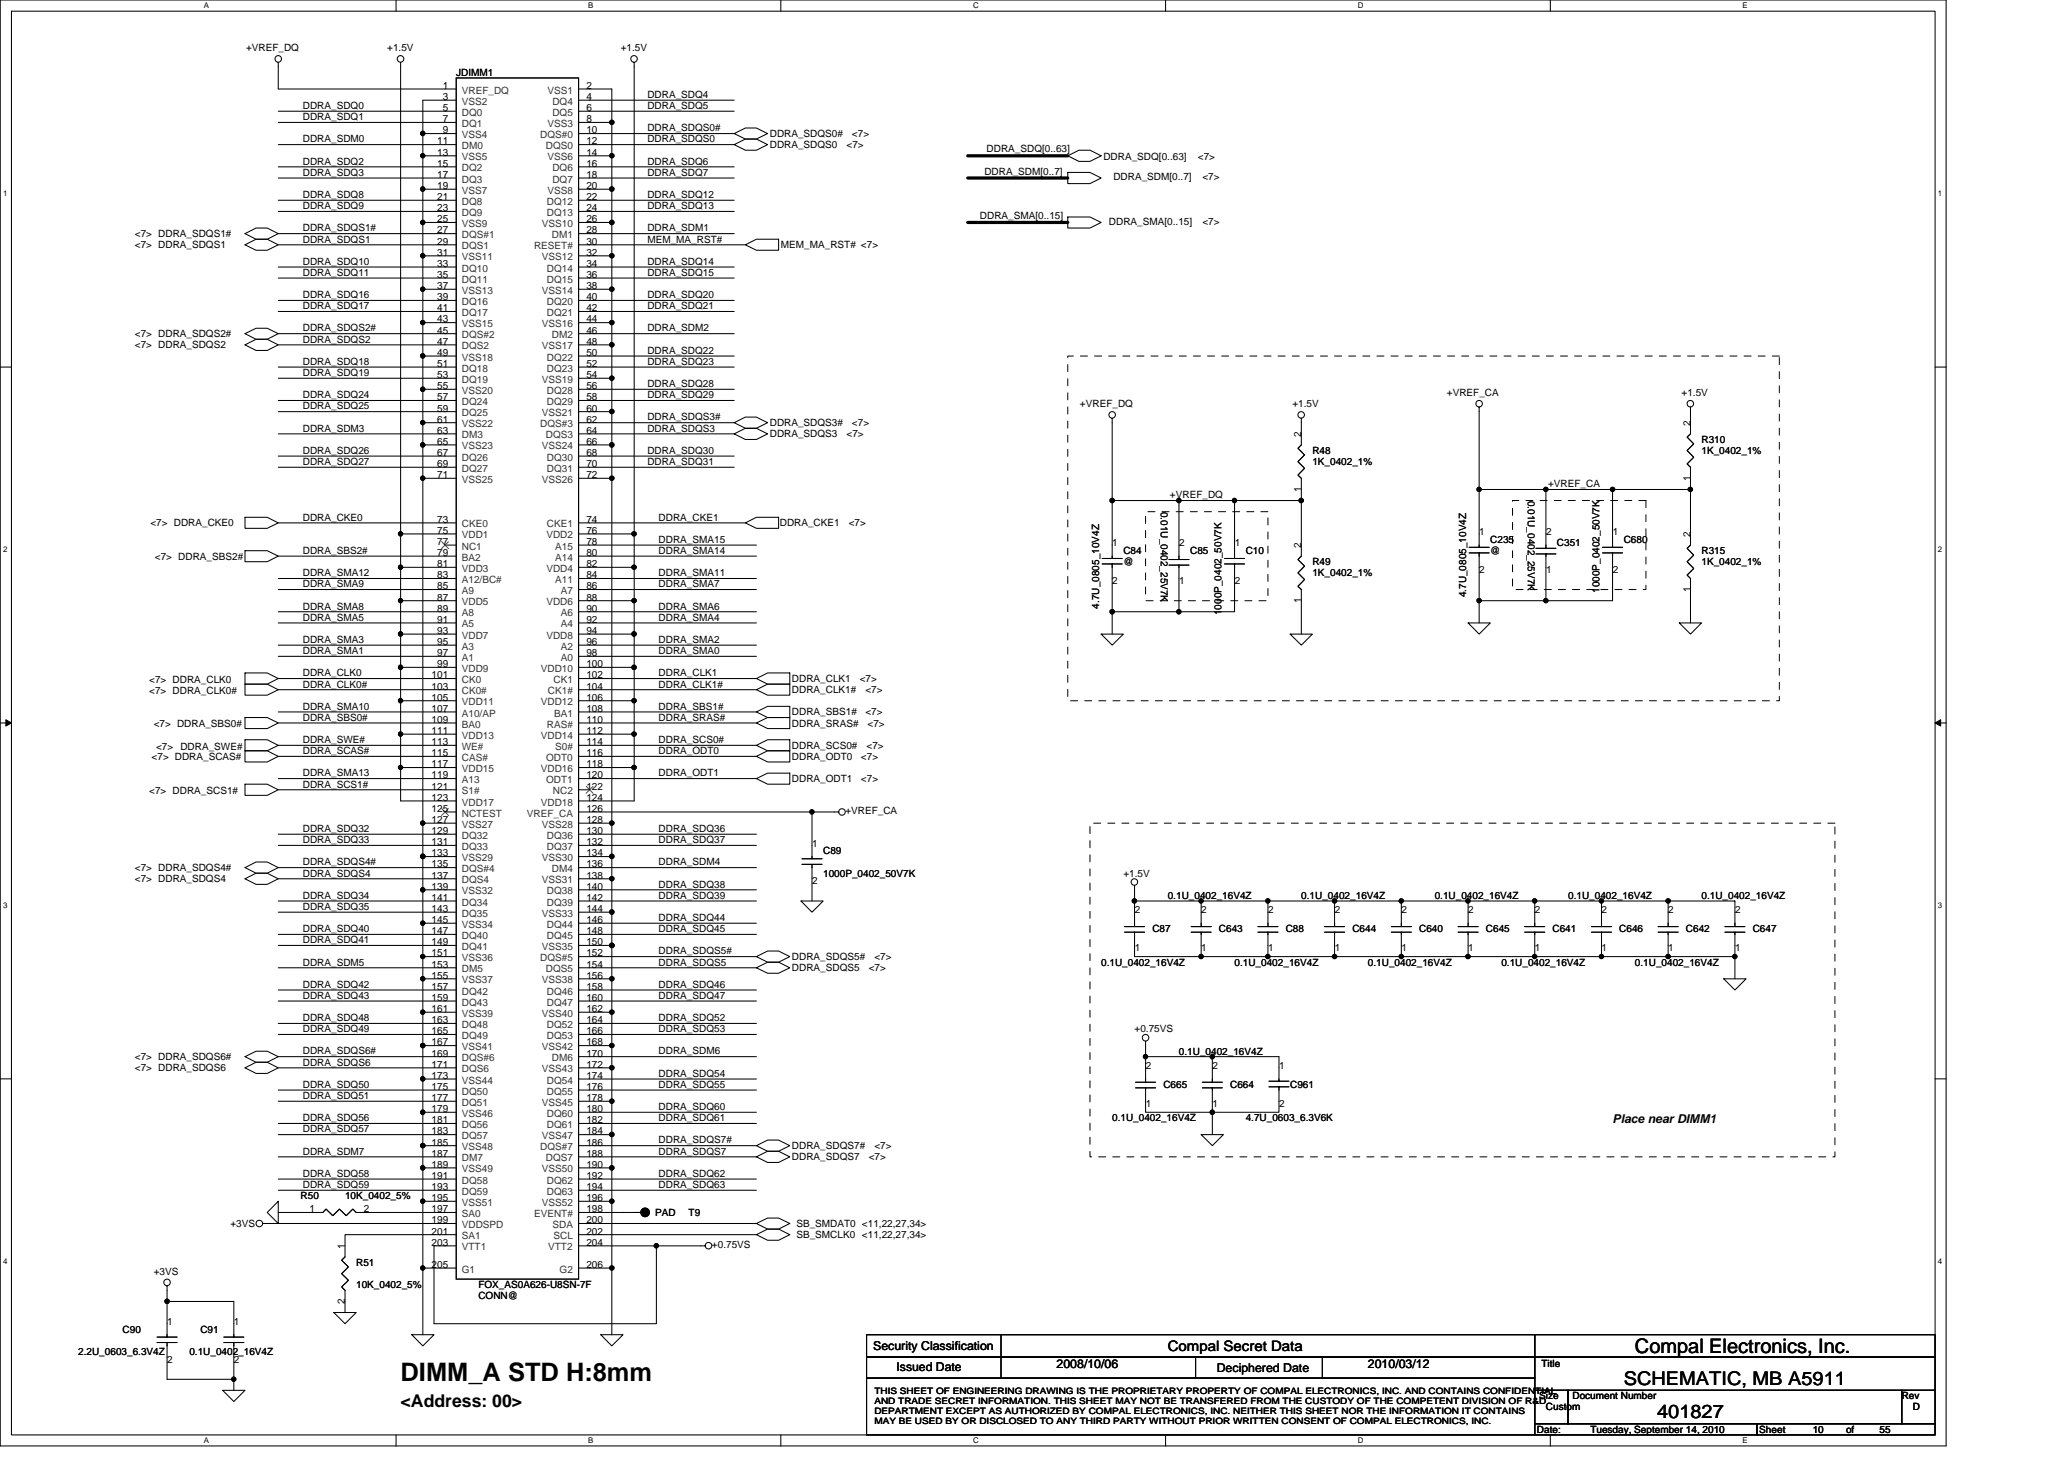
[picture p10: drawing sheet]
<svg xmlns="http://www.w3.org/2000/svg" width="297mm" height="210mm" viewBox="0 0 297 210" stroke-linecap="round" stroke-linejoin="round" font-family="sans-serif">
<defs><g id="words">
<text font-size="3.7" x="57.7" y="198.6">DIMM_A STD H:8mm</text>
<text font-size="2.9" x="235.3" y="194.6">Compal Electronics, Inc.</text>
<g font-size="2.7">
<text x="233.7" y="199.3">SCHEMATIC, MB A5911</text>
<text x="238.5" y="204.1">401827</text>
</g>
<text font-size="2.5" x="57.7" y="202.4">&lt;Address: 00&gt;</text>
<text font-size="2.1" x="168.1" y="194.4">Compal Secret Data</text>
<g font-size="1.8">
<text x="232.1" y="161.6">Place near DIMM1</text>
<text x="125.7" y="194.2">Security Classification</text>
<text x="129" y="197.3">Issued Date</text>
<text x="152.1" y="196.8">2008/10/06</text>
<text x="175.1" y="197.4">Deciphered Date</text>
<text x="196.9" y="196.8">2010/03/12</text>
</g>
<g font-size="1.4">
<text x="35.4" y="7.4">+VREF_DQ</text>
<text x="55.7" y="7.4">+1.5V</text>
<text x="65.7" y="10.9">JDIMM1</text>
<text x="89.3" y="7.4">+1.5V</text>
<text x="43.6" y="15.7">DDRA_SDQ0</text>
<text x="43.6" y="17.3">DDRA_SDQ1</text>
<text x="63.7" y="12.8">1</text>
<text x="63.7" y="14.4">3</text>
<text x="63.7" y="16">5</text>
<text x="63.7" y="17.6">7</text>
<text x="84.4" y="14.4">4</text>
<text x="84.4" y="16">6</text>
<text x="84.4" y="12.8">2</text>
<text x="84.4" y="17.6">8</text>
<text x="93.2" y="15.7">DDRA_SDQ5</text>
<text x="93.2" y="14.1">DDRA_SDQ4</text>
<text x="43.6" y="23.7">DDRA_SDQ2</text>
<text x="43.6" y="20.5">DDRA_SDM0</text>
<text x="62.9" y="20.8">11</text>
<text x="62.9" y="22.4">13</text>
<text x="62.9" y="24">15</text>
<text x="63.7" y="19.2">9</text>
<text x="84.4" y="19.2">10</text>
<text x="84.4" y="20.8">12</text>
<text x="84.4" y="24">16</text>
<text x="84.4" y="22.4">14</text>
<text x="93.2" y="18.9">DDRA_SDQS0#</text>
<text x="93.2" y="23.7">DDRA_SDQ6</text>
<text x="93.2" y="20.5">DDRA_SDQS0</text>
<text x="110.8" y="21.3">DDRA_SDQS0</text>
<text x="110.8" y="19.7">DDRA_SDQS0#</text>
<text x="121.8" y="21.3">&lt;7&gt;</text>
<text x="122.6" y="19.7">&lt;7&gt;</text>
<text x="142" y="21.9">DDRA_SDQ[0..63]</text>
<text x="158.8" y="23.1">DDRA_SDQ[0..63]</text>
<text x="172.4" y="23.1">&lt;7&gt;</text>
<text x="43.6" y="25.3">DDRA_SDQ3</text>
<text x="43.6" y="28.5">DDRA_SDQ8</text>
<text x="62.9" y="25.6">17</text>
<text x="62.9" y="27.2">19</text>
<text x="62.9" y="28.8">21</text>
<text x="84.4" y="28.8">22</text>
<text x="84.4" y="25.6">18</text>
<text x="84.4" y="27.2">20</text>
<text x="93.2" y="28.5">DDRA_SDQ12</text>
<text x="93.2" y="25.3">DDRA_SDQ7</text>
<text x="141.7" y="25.1">DDRA_SDM[0..7]</text>
<text x="160.2" y="26">DDRA_SDM[0..7]</text>
<text x="173" y="26">&lt;7&gt;</text>
<text x="19.4" y="34.1">&lt;7&gt; DDRA_SDQS1#</text>
<text x="19.4" y="35.7">&lt;7&gt; DDRA_SDQS1</text>
<text x="43.6" y="30.1">DDRA_SDQ9</text>
<text x="43.6" y="33.3">DDRA_SDQS1#</text>
<text x="43.6" y="34.9">DDRA_SDQS1</text>
<text x="62.9" y="30.4">23</text>
<text x="62.9" y="32">25</text>
<text x="62.9" y="33.6">27</text>
<text x="62.9" y="35.2">29</text>
<text x="84.4" y="35.2">30</text>
<text x="84.4" y="30.4">24</text>
<text x="84.4" y="33.6">28</text>
<text x="84.4" y="32">26</text>
<text x="93.2" y="33.3">DDRA_SDM1</text>
<text x="93.2" y="34.9">MEM_MA_RST#</text>
<text x="93.2" y="30.1">DDRA_SDQ13</text>
<text x="112.4" y="35.7">MEM_MA_RST# &lt;7&gt;</text>
<text x="141" y="31.5">DDRA_SMA[0..15]</text>
<text x="159.6" y="32.3">DDRA_SMA[0..15]</text>
<text x="173" y="32.3">&lt;7&gt;</text>
<text x="43.6" y="38.1">DDRA_SDQ10</text>
<text x="43.6" y="39.7">DDRA_SDQ11</text>
<text x="62.9" y="36.8">31</text>
<text x="62.9" y="38.4">33</text>
<text x="62.9" y="40">35</text>
<text x="62.9" y="41.6">37</text>
<text x="84.4" y="38.4">34</text>
<text x="84.4" y="40">36</text>
<text x="84.4" y="36.8">32</text>
<text x="84.4" y="41.6">38</text>
<text x="93.2" y="38.1">DDRA_SDQ14</text>
<text x="93.2" y="39.7">DDRA_SDQ15</text>
<text x="43.6" y="42.9">DDRA_SDQ16</text>
<text x="43.6" y="47.7">DDRA_SDQS2#</text>
<text x="43.6" y="44.5">DDRA_SDQ17</text>
<text x="62.9" y="43.2">39</text>
<text x="62.9" y="44.8">41</text>
<text x="62.9" y="46.4">43</text>
<text x="62.9" y="48">45</text>
<text x="84.4" y="43.2">40</text>
<text x="84.4" y="44.8">42</text>
<text x="84.4" y="48">46</text>
<text x="84.4" y="46.4">44</text>
<text x="93.2" y="47.7">DDRA_SDM2</text>
<text x="93.2" y="42.9">DDRA_SDQ20</text>
<text x="93.2" y="44.5">DDRA_SDQ21</text>
<text x="19.4" y="48.5">&lt;7&gt; DDRA_SDQS2#</text>
<text x="19.4" y="50.1">&lt;7&gt; DDRA_SDQS2</text>
<text x="43.6" y="49.3">DDRA_SDQS2</text>
<text x="43.6" y="52.5">DDRA_SDQ18</text>
<text x="62.9" y="49.6">47</text>
<text x="62.9" y="51.2">49</text>
<text x="62.9" y="52.8">51</text>
<text x="84.4" y="51.2">50</text>
<text x="84.4" y="52.8">52</text>
<text x="84.4" y="49.6">48</text>
<text x="93.2" y="50.9">DDRA_SDQ22</text>
<text x="93.2" y="52.5">DDRA_SDQ23</text>
<text x="43.6" y="58.9">DDRA_SDQ25</text>
<text x="43.6" y="54.1">DDRA_SDQ19</text>
<text x="43.6" y="57.3">DDRA_SDQ24</text>
<text x="62.9" y="54.4">53</text>
<text x="62.9" y="56">55</text>
<text x="62.9" y="57.6">57</text>
<text x="62.9" y="59.2">59</text>
<text x="84.4" y="56">56</text>
<text x="84.4" y="57.6">58</text>
<text x="84.4" y="54.4">54</text>
<text x="84.4" y="59.2">60</text>
<text x="93.2" y="55.7">DDRA_SDQ28</text>
<text x="93.2" y="57.3">DDRA_SDQ29</text>
<text x="155.4" y="58.6">+VREF_DQ</text>
<text x="186" y="58.6">+1.5V</text>
<text x="208.2" y="57">+VREF_CA</text>
<text x="242" y="57">+1.5V</text>
<text x="43.6" y="65.3">DDRA_SDQ26</text>
<text x="43.6" y="62.1">DDRA_SDM3</text>
<text x="62.9" y="60.8">61</text>
<text x="62.9" y="62.4">63</text>
<text x="62.9" y="64">65</text>
<text x="62.9" y="65.6">67</text>
<text x="84.4" y="60.8">62</text>
<text x="84.4" y="62.4">64</text>
<text x="84.4" y="65.6">68</text>
<text x="84.4" y="64">66</text>
<text x="93.2" y="65.3">DDRA_SDQ30</text>
<text x="93.2" y="62.1">DDRA_SDQS3</text>
<text x="93.2" y="60.5">DDRA_SDQS3#</text>
<text x="110.8" y="62.9">DDRA_SDQS3</text>
<text x="110.8" y="61.3">DDRA_SDQS3#</text>
<text x="121.8" y="62.9">&lt;7&gt;</text>
<text x="122.6" y="61.3">&lt;7&gt;</text>
<text x="187.3" y="62.9" transform="rotate(-90 187.3 62.9)">2</text>
<text x="188.9" y="65.3">R48</text>
<text x="243.3" y="61.3" transform="rotate(-90 243.3 61.3)">2</text>
<text x="244.9" y="63.7">R310</text>
<text x="244.9" y="65.3">1K_0402_1%</text>
<text x="43.6" y="66.9">DDRA_SDQ27</text>
<text x="62.9" y="67.2">69</text>
<text x="62.9" y="68.8">71</text>
<text x="84.4" y="67.2">70</text>
<text x="84.4" y="68.8">72</text>
<text x="93.2" y="66.9">DDRA_SDQ31</text>
<text x="168.4" y="71.7">+VREF_DQ</text>
<text x="187.3" y="70.7" transform="rotate(-90 187.3 70.7)">1</text>
<text x="188.9" y="66.9">1K_0402_1%</text>
<text x="222.8" y="70.1">+VREF_CA</text>
<text x="243.3" y="69.2" transform="rotate(-90 243.3 69.2)">1</text>
<text x="21.6" y="75.7">&lt;7&gt; DDRA_CKE0</text>
<text x="43.6" y="74.9">DDRA_CKE0</text>
<text x="62.9" y="75.2">73</text>
<text x="62.9" y="76.8">75</text>
<text x="84.4" y="75.2">74</text>
<text x="84.4" y="76.8">76</text>
<text x="94.8" y="74.9">DDRA_CKE1</text>
<text x="112.2" y="75.7">DDRA_CKE1</text>
<text x="122.1" y="75.7">&lt;7&gt;</text>
<text x="167.1" y="73.6" transform="rotate(90 167.1 73.6)">0.01U_0402_25V7K</text>
<text x="212.9" y="77">1</text>
<text x="219.9" y="72" transform="rotate(90 219.9 72)">0.01U_0402_25V7K</text>
<text x="222.5" y="77">2</text>
<text x="232.1" y="77">1</text>
<text x="243.3" y="77.3" transform="rotate(-90 243.3 77.3)">2</text>
<text x="22.3" y="80.5">&lt;7&gt; DDRA_SBS2#</text>
<text x="43.6" y="82.9">DDRA_SMA12</text>
<text x="43.6" y="79.7">DDRA_SBS2#</text>
<text x="62.9" y="83.2">83</text>
<text x="62.9" y="78.4">77</text>
<text x="62.9" y="80">79</text>
<text x="62.9" y="81.6">81</text>
<text x="84.4" y="83.2">84</text>
<text x="84.4" y="78.4">78</text>
<text x="84.4" y="80">80</text>
<text x="84.4" y="81.6">82</text>
<text x="94.8" y="78.1">DDRA_SMA15</text>
<text x="94.8" y="79.7">DDRA_SMA14</text>
<text x="94.8" y="82.9">DDRA_SMA11</text>
<text x="160.1" y="78.6">1</text>
<text x="161.7" y="79.7">C84</text>
<text x="161.7" y="81.3">@</text>
<text x="169.7" y="78.6">2</text>
<text x="171.3" y="79.7">C85</text>
<text x="177.7" y="78.6">1</text>
<text x="179.3" y="79.7">C10</text>
<text x="187.3" y="78.9" transform="rotate(-90 187.3 78.9)">2</text>
<text x="188.9" y="81.3">R49</text>
<text x="188.9" y="82.9">1K_0402_1%</text>
<text x="212.9" y="82.4">2</text>
<text x="214.5" y="78.1">C235</text>
<text x="214.5" y="79.7">@</text>
<text x="222.5" y="82.4">1</text>
<text x="224.1" y="78.6">C351</text>
<text x="232.1" y="82.4">2</text>
<text x="233.7" y="78.1">C680</text>
<text x="244.9" y="79.7">R315</text>
<text x="244.9" y="81.3">1K_0402_1%</text>
<text x="43.6" y="87.7">DDRA_SMA8</text>
<text x="43.6" y="84.5">DDRA_SMA9</text>
<text x="43.6" y="89.3">DDRA_SMA5</text>
<text x="62.9" y="84.8">85</text>
<text x="62.9" y="86.4">87</text>
<text x="62.9" y="88">89</text>
<text x="62.9" y="89.6">91</text>
<text x="84.4" y="84.8">86</text>
<text x="84.4" y="88">90</text>
<text x="84.4" y="89.6">92</text>
<text x="84.4" y="86.4">88</text>
<text x="94.8" y="84.5">DDRA_SMA7</text>
<text x="94.8" y="87.7">DDRA_SMA6</text>
<text x="94.8" y="89.3">DDRA_SMA4</text>
<text x="158.2" y="87.5" transform="rotate(-90 158.2 87.5)">4.7U_0805_10V4Z</text>
<text x="160.1" y="84">2</text>
<text x="169.7" y="84">1</text>
<text x="175.8" y="88.5" transform="rotate(-90 175.8 88.5)">1000P_0402_50V7K</text>
<text x="177.7" y="84">2</text>
<text x="187.3" y="86.7" transform="rotate(-90 187.3 86.7)">1</text>
<text x="211" y="85.9" transform="rotate(-90 211 85.9)">4.7U_0805_10V4Z</text>
<text x="230.2" y="85.3" transform="rotate(-90 230.2 85.3)">1000P_0402_50V7K</text>
<text x="243.3" y="85.2" transform="rotate(-90 243.3 85.2)">1</text>
<text x="43.6" y="92.5">DDRA_SMA3</text>
<text x="43.6" y="94.1">DDRA_SMA1</text>
<text x="62.9" y="91.2">93</text>
<text x="62.9" y="92.8">95</text>
<text x="62.9" y="94.4">97</text>
<text x="62.9" y="96">99</text>
<text x="84.4" y="96">100</text>
<text x="84.4" y="92.8">96</text>
<text x="84.4" y="94.4">98</text>
<text x="84.4" y="91.2">94</text>
<text x="94.8" y="94.1">DDRA_SMA0</text>
<text x="94.8" y="92.5">DDRA_SMA2</text>
<text x="21.5" y="98.3">&lt;7&gt; DDRA_CLK0</text>
<text x="21.5" y="99.9">&lt;7&gt; DDRA_CLK0#</text>
<text x="43.6" y="97.3">DDRA_CLK0</text>
<text x="43.6" y="98.9">DDRA_CLK0#</text>
<text x="62.1" y="97.6">101</text>
<text x="62.1" y="99.2">103</text>
<text x="62.1" y="100.8">105</text>
<text x="84.4" y="99.2">104</text>
<text x="84.4" y="100.8">106</text>
<text x="84.4" y="97.6">102</text>
<text x="94.8" y="97.3">DDRA_CLK1</text>
<text x="94.8" y="98.9">DDRA_CLK1#</text>
<text x="114" y="99.7">DDRA_CLK1#</text>
<text x="114" y="98.1">DDRA_CLK1</text>
<text x="123.7" y="98.1">&lt;7&gt;</text>
<text x="124.5" y="99.7">&lt;7&gt;</text>
<text x="22.1" y="104.5">&lt;7&gt; DDRA_SBS0#</text>
<text x="22.5" y="107.9">&lt;7&gt;</text>
<text x="26" y="107.9">DDRA_SWE#</text>
<text x="43.6" y="106.9">DDRA_SWE#</text>
<text x="43.6" y="102.1">DDRA_SMA10</text>
<text x="43.6" y="103.7">DDRA_SBS0#</text>
<text x="62.1" y="102.4">107</text>
<text x="62.1" y="104">109</text>
<text x="62.1" y="105.6">111</text>
<text x="62.1" y="107.2">113</text>
<text x="84.4" y="102.4">108</text>
<text x="84.4" y="107.2">114</text>
<text x="84.4" y="104">110</text>
<text x="84.4" y="105.6">112</text>
<text x="94.8" y="102.1">DDRA_SBS1#</text>
<text x="94.8" y="103.7">DDRA_SRAS#</text>
<text x="94.8" y="106.9">DDRA_SCS0#</text>
<text x="114" y="102.9">DDRA_SBS1#</text>
<text x="114" y="104.5">DDRA_SRAS#</text>
<text x="114" y="107.7">DDRA_SCS0#</text>
<text x="124.5" y="102.9">&lt;7&gt;</text>
<text x="124.7" y="107.7">&lt;7&gt;</text>
<text x="124.9" y="104.5">&lt;7&gt;</text>
<text x="21.8" y="109.3">&lt;7&gt; DDRA_SCAS#</text>
<text x="43.6" y="113.3">DDRA_SCS1#</text>
<text x="43.6" y="108.5">DDRA_SCAS#</text>
<text x="43.6" y="111.7">DDRA_SMA13</text>
<text x="62.1" y="108.8">115</text>
<text x="62.1" y="110.4">117</text>
<text x="62.1" y="112">119</text>
<text x="62.1" y="113.6">121</text>
<text x="84.4" y="110.4">118</text>
<text x="84.4" y="113.6">122</text>
<text x="84.4" y="108.8">116</text>
<text x="84.4" y="112">120</text>
<text x="94.8" y="108.5">DDRA_ODT0</text>
<text x="94.8" y="111.7">DDRA_ODT1</text>
<text x="114" y="109.3">DDRA_ODT0</text>
<text x="114" y="112.5">DDRA_ODT1</text>
<text x="123.9" y="109.3">&lt;7&gt;</text>
<text x="123.9" y="112.5">&lt;7&gt;</text>
<text x="21.5" y="114.3">&lt;7&gt; DDRA_SCS1#</text>
<text x="43.6" y="119.7">DDRA_SDQ32</text>
<text x="62.1" y="115.2">123</text>
<text x="62.1" y="116.8">125</text>
<text x="62.1" y="118.4">127</text>
<text x="62.1" y="120">129</text>
<text x="84.4" y="115.2">124</text>
<text x="84.4" y="120">130</text>
<text x="84.4" y="118.4">128</text>
<text x="84.4" y="116.8">126</text>
<text x="94.8" y="119.7">DDRA_SDQ36</text>
<text x="121.7" y="117.2">+VREF_CA</text>
<text x="19.4" y="125.3">&lt;7&gt; DDRA_SDQS4#</text>
<text x="43.6" y="121.3">DDRA_SDQ33</text>
<text x="43.6" y="124.5">DDRA_SDQS4#</text>
<text x="62.1" y="121.6">131</text>
<text x="62.1" y="123.2">133</text>
<text x="62.1" y="124.8">135</text>
<text x="84.4" y="121.6">132</text>
<text x="84.4" y="124.8">136</text>
<text x="84.4" y="123.2">134</text>
<text x="94.8" y="124.5">DDRA_SDM4</text>
<text x="94.8" y="121.3">DDRA_SDQ37</text>
<text x="116.9" y="121.8">1</text>
<text x="118.5" y="122.9">C89</text>
<text x="19.4" y="126.9">&lt;7&gt; DDRA_SDQS4</text>
<text x="43.6" y="130.9">DDRA_SDQ35</text>
<text x="43.6" y="126.1">DDRA_SDQS4</text>
<text x="43.6" y="129.3">DDRA_SDQ34</text>
<text x="62.1" y="126.4">137</text>
<text x="62.1" y="128">139</text>
<text x="62.1" y="129.6">141</text>
<text x="62.1" y="131.2">143</text>
<text x="84.4" y="128">140</text>
<text x="84.4" y="129.6">142</text>
<text x="84.4" y="126.4">138</text>
<text x="84.4" y="131.2">144</text>
<text x="94.8" y="129.3">DDRA_SDQ39</text>
<text x="94.8" y="127.7">DDRA_SDQ38</text>
<text x="116.9" y="127.2">2</text>
<text x="118.5" y="126.1">1000P_0402_50V7K</text>
<text x="161.7" y="126.1">+1.5V</text>
<text x="163.3" y="131.4">2</text>
<text x="168.1" y="129.3">0.1U_0402_16V4Z</text>
<text x="172.9" y="131.4">2</text>
<text x="182.5" y="131.4">2</text>
<text x="187.3" y="129.3">0.1U_0402_16V4Z</text>
<text x="192.1" y="131.4">2</text>
<text x="201.7" y="131.4">2</text>
<text x="206.5" y="129.3">0.1U_0402_16V4Z</text>
<text x="211.3" y="131.4">2</text>
<text x="220.9" y="131.4">2</text>
<text x="225.7" y="129.3">0.1U_0402_16V4Z</text>
<text x="230.5" y="131.4">2</text>
<text x="240.1" y="131.4">2</text>
<text x="244.9" y="129.3">0.1U_0402_16V4Z</text>
<text x="249.7" y="131.4">2</text>
<text x="43.6" y="134.1">DDRA_SDQ40</text>
<text x="43.6" y="135.7">DDRA_SDQ41</text>
<text x="62.1" y="132.8">145</text>
<text x="62.1" y="134.4">147</text>
<text x="62.1" y="136">149</text>
<text x="62.1" y="137.6">151</text>
<text x="84.4" y="137.6">152</text>
<text x="84.4" y="132.8">146</text>
<text x="84.4" y="134.4">148</text>
<text x="84.4" y="136">150</text>
<text x="94.8" y="137.3">DDRA_SDQS5#</text>
<text x="94.8" y="132.5">DDRA_SDQ44</text>
<text x="94.8" y="134.1">DDRA_SDQ45</text>
<text x="163.3" y="136.8">1</text>
<text x="165.8" y="134.1">C87</text>
<text x="172.9" y="136.8">1</text>
<text x="175.4" y="134.1">C643</text>
<text x="182.5" y="136.8">1</text>
<text x="185" y="134.1">C88</text>
<text x="192.1" y="136.8">1</text>
<text x="194.6" y="134.1">C644</text>
<text x="201.7" y="136.8">1</text>
<text x="204.2" y="134.1">C640</text>
<text x="211.3" y="136.8">1</text>
<text x="213.8" y="134.1">C645</text>
<text x="220.9" y="136.8">1</text>
<text x="223.4" y="134.1">C641</text>
<text x="230.5" y="136.8">1</text>
<text x="233" y="134.1">C646</text>
<text x="240.1" y="136.8">1</text>
<text x="242.6" y="134.1">C642</text>
<text x="249.7" y="136.8">1</text>
<text x="252.2" y="134.1">C647</text>
<text x="43.6" y="142.1">DDRA_SDQ42</text>
<text x="43.6" y="138.9">DDRA_SDM5</text>
<text x="43.6" y="143.7">DDRA_SDQ43</text>
<text x="62.1" y="139.2">153</text>
<text x="62.1" y="140.8">155</text>
<text x="62.1" y="142.4">157</text>
<text x="62.1" y="144">159</text>
<text x="84.4" y="139.2">154</text>
<text x="84.4" y="142.4">158</text>
<text x="84.4" y="144">160</text>
<text x="84.4" y="140.8">156</text>
<text x="94.8" y="142.1">DDRA_SDQ46</text>
<text x="94.8" y="138.9">DDRA_SDQS5</text>
<text x="94.8" y="143.7">DDRA_SDQ47</text>
<text x="114" y="139.7">DDRA_SDQS5</text>
<text x="114" y="138.1">DDRA_SDQS5#</text>
<text x="125" y="139.7">&lt;7&gt;</text>
<text x="125.8" y="138.1">&lt;7&gt;</text>
<text x="158.5" y="138.9">0.1U_0402_16V4Z</text>
<text x="177.7" y="138.9">0.1U_0402_16V4Z</text>
<text x="196.9" y="138.9">0.1U_0402_16V4Z</text>
<text x="216.1" y="138.9">0.1U_0402_16V4Z</text>
<text x="235.3" y="138.9">0.1U_0402_16V4Z</text>
<text x="43.6" y="148.5">DDRA_SDQ49</text>
<text x="43.6" y="146.9">DDRA_SDQ48</text>
<text x="62.1" y="145.6">161</text>
<text x="62.1" y="147.2">163</text>
<text x="62.1" y="148.8">165</text>
<text x="84.4" y="147.2">164</text>
<text x="84.4" y="148.8">166</text>
<text x="84.4" y="145.6">162</text>
<text x="94.8" y="146.9">DDRA_SDQ52</text>
<text x="94.8" y="148.5">DDRA_SDQ53</text>
<text x="163.3" y="148.5">+0.75VS</text>
<text x="19.4" y="152.5">&lt;7&gt; DDRA_SDQS6#</text>
<text x="19.4" y="154.1">&lt;7&gt; DDRA_SDQS6</text>
<text x="43.6" y="153.3">DDRA_SDQS6</text>
<text x="43.6" y="151.7">DDRA_SDQS6#</text>
<text x="62.1" y="150.4">167</text>
<text x="62.1" y="152">169</text>
<text x="62.1" y="153.6">171</text>
<text x="62.1" y="155.2">173</text>
<text x="84.4" y="155.2">174</text>
<text x="84.4" y="152">170</text>
<text x="84.4" y="150.4">168</text>
<text x="84.4" y="153.6">172</text>
<text x="94.8" y="151.7">DDRA_SDM6</text>
<text x="94.8" y="154.9">DDRA_SDQ54</text>
<text x="164.9" y="153.8">2</text>
<text x="169.7" y="151.7">0.1U_0402_16V4Z</text>
<text x="174.5" y="153.8">2</text>
<text x="184.1" y="153.8">1</text>
<text x="43.6" y="158.1">DDRA_SDQ51</text>
<text x="43.6" y="161.3">DDRA_SDQ56</text>
<text x="43.6" y="156.5">DDRA_SDQ50</text>
<text x="62.1" y="156.8">175</text>
<text x="62.1" y="158.4">177</text>
<text x="62.1" y="160">179</text>
<text x="62.1" y="161.6">181</text>
<text x="84.4" y="156.8">176</text>
<text x="84.4" y="160">180</text>
<text x="84.4" y="161.6">182</text>
<text x="84.4" y="158.4">178</text>
<text x="94.8" y="159.7">DDRA_SDQ60</text>
<text x="94.8" y="156.5">DDRA_SDQ55</text>
<text x="94.8" y="161.3">DDRA_SDQ61</text>
<text x="160.1" y="161.3">0.1U_0402_16V4Z</text>
<text x="164.9" y="159.2">1</text>
<text x="167.4" y="156.5">C665</text>
<text x="174.5" y="159.2">1</text>
<text x="177" y="156.5">C664</text>
<text x="179.3" y="161.3">4.7U_0603_6.3V6K</text>
<text x="184.1" y="159.2">2</text>
<text x="185.7" y="156.5">C961</text>
<text x="43.6" y="162.9">DDRA_SDQ57</text>
<text x="43.6" y="166.1">DDRA_SDM7</text>
<text x="62.1" y="163.2">183</text>
<text x="62.1" y="164.8">185</text>
<text x="62.1" y="166.4">187</text>
<text x="62.1" y="168">189</text>
<text x="84.4" y="164.8">186</text>
<text x="84.4" y="166.4">188</text>
<text x="84.4" y="163.2">184</text>
<text x="84.4" y="168">190</text>
<text x="94.8" y="166.1">DDRA_SDQS7</text>
<text x="94.8" y="164.5">DDRA_SDQS7#</text>
<text x="114" y="166.9">DDRA_SDQS7</text>
<text x="114" y="165.3">DDRA_SDQS7#</text>
<text x="125" y="166.9">&lt;7&gt;</text>
<text x="125.8" y="165.3">&lt;7&gt;</text>
<text x="43.3" y="172.5">R50</text>
<text x="43.6" y="170.9">DDRA_SDQ59</text>
<text x="43.6" y="169.3">DDRA_SDQ58</text>
<text x="49.7" y="172.5">10K_0402_5%</text>
<text x="62.1" y="169.6">191</text>
<text x="62.1" y="171.2">193</text>
<text x="62.1" y="172.8">195</text>
<text x="84.4" y="169.6">192</text>
<text x="84.4" y="171.2">194</text>
<text x="84.4" y="172.8">196</text>
<text x="94.8" y="170.9">DDRA_SDQ63</text>
<text x="94.8" y="169.3">DDRA_SDQ62</text>
<text x="33.2" y="176.5">+3VS</text>
<text x="44.5" y="174.4">1</text>
<text x="49.6" y="179.7" transform="rotate(-90 49.6 179.7)">1</text>
<text x="52.4" y="174.4">2</text>
<text x="62.1" y="174.4">197</text>
<text x="62.1" y="176">199</text>
<text x="62.1" y="177.6">201</text>
<text x="62.1" y="179.2">203</text>
<text x="84.4" y="176">200</text>
<text x="84.4" y="177.6">202</text>
<text x="84.4" y="174.4">198</text>
<text x="84.4" y="179.2">204</text>
<text x="94.3" y="174.9">PAD</text>
<text x="99.1" y="174.9">T9</text>
<text x="102.5" y="179.6">+0.75VS</text>
<text x="114.6" y="176.5">SB_SMDAT0 &lt;11,22,27,34&gt;</text>
<text x="114.6" y="178.1">SB_SMCLK0 &lt;11,22,27,34&gt;</text>
<text x="22.1" y="183.4">+3VS</text>
<text x="51.3" y="182.1">R51</text>
<text x="51.3" y="185.3">10K_0402_5%</text>
<text x="62.1" y="182.4">205</text>
<text x="68.9" y="185.3">FOX_AS0A626-U8SN-7F</text>
<text x="84.4" y="182.4">206</text>
<text x="17.6" y="191.7">C90</text>
<text x="24.1" y="190.6">1</text>
<text x="28.8" y="191.7">C91</text>
<text x="33.7" y="190.6">1</text>
<text x="49.6" y="187.6" transform="rotate(-90 49.6 187.6)">2</text>
<text x="68.9" y="186.9">CONN@</text>
<text x="11.3" y="194.9">2.2U_0603_6.3V4Z</text>
<text x="24.1" y="196">2</text>
<text x="27.3" y="194.9">0.1U_0402_16V4Z</text>
<text x="33.7" y="196">2</text>
<text x="221.8" y="196.7">Title</text>
<text x="221.5" y="201.3">Size</text>
<text x="222.5" y="202.9">Custom</text>
<text x="226.3" y="201.3">Document Number</text>
<text x="273.7" y="201.3">Rev</text>
<text x="275.3" y="202.9">D</text>
<text x="221.2" y="206.1">Date:</text>
<text x="228.9" y="206.1">Tuesday, September 14, 2010</text>
<text x="253.2" y="206.1">Sheet</text>
<text x="260.9" y="206.1">10</text>
<text x="265.7" y="206.1">of</text>
<text x="270.5" y="206.1">55</text>
</g>
<g font-size="1.4" fill="#333">
<text x="66.5" y="13.5">VREF_DQ</text>
<text x="66.5" y="15.1">VSS2</text>
<text x="66.5" y="16.7">DQ0</text>
<text x="78.8" y="13.5">VSS1</text>
<text x="79.5" y="15.1">DQ4</text>
<text x="79.5" y="16.7">DQ5</text>
<text x="66.5" y="18.3">DQ1</text>
<text x="66.5" y="19.9">VSS4</text>
<text x="66.5" y="21.5">DM0</text>
<text x="66.5" y="23.1">VSS5</text>
<text x="77.7" y="19.9">DQS#0</text>
<text x="78.5" y="21.5">DQS0</text>
<text x="78.8" y="18.3">VSS3</text>
<text x="78.8" y="23.1">VSS6</text>
<text x="66.5" y="24.7">DQ2</text>
<text x="66.5" y="26.3">DQ3</text>
<text x="66.5" y="27.9">VSS7</text>
<text x="66.5" y="29.5">DQ8</text>
<text x="78.7" y="29.5">DQ12</text>
<text x="78.8" y="27.9">VSS8</text>
<text x="79.5" y="24.7">DQ6</text>
<text x="79.5" y="26.3">DQ7</text>
<text x="66.5" y="31.1">DQ9</text>
<text x="66.5" y="32.7">VSS9</text>
<text x="66.5" y="34.3">DQS#1</text>
<text x="66.5" y="35.9">DQS1</text>
<text x="76.9" y="35.9">RESET#</text>
<text x="78" y="32.7">VSS10</text>
<text x="78.7" y="31.1">DQ13</text>
<text x="79.4" y="34.3">DM1</text>
<text x="66.5" y="37.5">VSS11</text>
<text x="66.5" y="39.1">DQ10</text>
<text x="66.5" y="40.7">DQ11</text>
<text x="78" y="37.5">VSS12</text>
<text x="78.7" y="39.1">DQ14</text>
<text x="78.7" y="40.7">DQ15</text>
<text x="66.5" y="42.3">VSS13</text>
<text x="66.5" y="43.9">DQ16</text>
<text x="66.5" y="45.5">DQ17</text>
<text x="66.5" y="47.1">VSS15</text>
<text x="78" y="42.3">VSS14</text>
<text x="78" y="47.1">VSS16</text>
<text x="78.7" y="43.9">DQ20</text>
<text x="78.7" y="45.5">DQ21</text>
<text x="66.5" y="48.7">DQS#2</text>
<text x="66.5" y="50.3">DQS2</text>
<text x="66.5" y="51.9">VSS18</text>
<text x="66.5" y="53.5">DQ18</text>
<text x="78" y="50.3">VSS17</text>
<text x="78.7" y="51.9">DQ22</text>
<text x="78.7" y="53.5">DQ23</text>
<text x="79.4" y="48.7">DM2</text>
<text x="66.5" y="55.1">DQ19</text>
<text x="66.5" y="56.7">VSS20</text>
<text x="66.5" y="58.3">DQ24</text>
<text x="66.5" y="59.9">DQ25</text>
<text x="78" y="55.1">VSS19</text>
<text x="78" y="59.9">VSS21</text>
<text x="78.7" y="56.7">DQ28</text>
<text x="78.7" y="58.3">DQ29</text>
<text x="66.5" y="61.5">VSS22</text>
<text x="66.5" y="63.1">DM3</text>
<text x="66.5" y="64.7">VSS23</text>
<text x="77.7" y="61.5">DQS#3</text>
<text x="78" y="64.7">VSS24</text>
<text x="78.5" y="63.1">DQS3</text>
<text x="66.5" y="66.3">DQ26</text>
<text x="66.5" y="67.9">DQ27</text>
<text x="66.5" y="69.5">VSS25</text>
<text x="78" y="69.5">VSS26</text>
<text x="78.7" y="66.3">DQ30</text>
<text x="78.7" y="67.9">DQ31</text>
<text x="66.5" y="75.9">CKE0</text>
<text x="66.5" y="77.5">VDD1</text>
<text x="78.6" y="77.5">VDD2</text>
<text x="78.7" y="75.9">CKE1</text>
<text x="66.5" y="83.9">A12/BC#</text>
<text x="66.5" y="79.1">NC1</text>
<text x="66.5" y="80.7">BA2</text>
<text x="66.5" y="82.3">VDD3</text>
<text x="78.6" y="82.3">VDD4</text>
<text x="79.9" y="83.9">A11</text>
<text x="79.9" y="79.1">A15</text>
<text x="79.9" y="80.7">A14</text>
<text x="66.5" y="85.5">A9</text>
<text x="66.5" y="87.1">VDD5</text>
<text x="66.5" y="88.7">A8</text>
<text x="78.6" y="87.1">VDD6</text>
<text x="80.7" y="85.5">A7</text>
<text x="80.7" y="88.7">A6</text>
<text x="66.5" y="90.3">A5</text>
<text x="66.5" y="91.9">VDD7</text>
<text x="66.5" y="93.5">A3</text>
<text x="66.5" y="95.1">A1</text>
<text x="78.6" y="91.9">VDD8</text>
<text x="80.7" y="90.3">A4</text>
<text x="80.7" y="93.5">A2</text>
<text x="80.7" y="95.1">A0</text>
<text x="66.5" y="96.7">VDD9</text>
<text x="66.5" y="98.3">CK0</text>
<text x="66.5" y="99.9">CK0#</text>
<text x="66.5" y="101.5">VDD11</text>
<text x="77.8" y="96.7">VDD10</text>
<text x="77.8" y="101.5">VDD12</text>
<text x="78.9" y="99.9">CK1#</text>
<text x="79.7" y="98.3">CK1</text>
<text x="66.5" y="103.1">A10/AP</text>
<text x="66.5" y="104.7">BA0</text>
<text x="66.5" y="106.3">VDD13</text>
<text x="66.5" y="107.9">WE#</text>
<text x="77.8" y="106.3">VDD14</text>
<text x="78.7" y="104.7">RAS#</text>
<text x="79.8" y="103.1">BA1</text>
<text x="79.9" y="107.9">S0#</text>
<text x="66.5" y="109.5">CAS#</text>
<text x="66.5" y="111.1">VDD15</text>
<text x="66.5" y="112.7">A13</text>
<text x="77.8" y="111.1">VDD16</text>
<text x="78.6" y="109.5">ODT0</text>
<text x="78.6" y="112.7">ODT1</text>
<text x="66.5" y="114.3">S1#</text>
<text x="66.5" y="115.9">VDD17</text>
<text x="66.5" y="117.5">NCTEST</text>
<text x="66.5" y="119.1">VSS27</text>
<text x="75.8" y="117.5">VREF_CA</text>
<text x="77.8" y="115.9">VDD18</text>
<text x="78" y="119.1">VSS28</text>
<text x="79.6" y="114.3">NC2</text>
<text x="66.5" y="120.7">DQ32</text>
<text x="66.5" y="122.3">DQ33</text>
<text x="66.5" y="123.9">VSS29</text>
<text x="66.5" y="125.5">DQS#4</text>
<text x="78" y="123.9">VSS30</text>
<text x="78.7" y="120.7">DQ36</text>
<text x="78.7" y="122.3">DQ37</text>
<text x="79.4" y="125.5">DM4</text>
<text x="66.5" y="127.1">DQS4</text>
<text x="66.5" y="128.7">VSS32</text>
<text x="66.5" y="130.3">DQ34</text>
<text x="66.5" y="131.9">DQ35</text>
<text x="78" y="127.1">VSS31</text>
<text x="78" y="131.9">VSS33</text>
<text x="78.7" y="128.7">DQ38</text>
<text x="78.7" y="130.3">DQ39</text>
<text x="66.5" y="133.5">VSS34</text>
<text x="66.5" y="135.1">DQ40</text>
<text x="66.5" y="136.7">DQ41</text>
<text x="78" y="136.7">VSS35</text>
<text x="78.7" y="133.5">DQ44</text>
<text x="78.7" y="135.1">DQ45</text>
<text x="66.5" y="138.3">VSS36</text>
<text x="66.5" y="139.9">DM5</text>
<text x="66.5" y="141.5">VSS37</text>
<text x="66.5" y="143.1">DQ42</text>
<text x="77.7" y="138.3">DQS#5</text>
<text x="78" y="141.5">VSS38</text>
<text x="78.5" y="139.9">DQS5</text>
<text x="78.7" y="143.1">DQ46</text>
<text x="66.5" y="144.7">DQ43</text>
<text x="66.5" y="146.3">VSS39</text>
<text x="66.5" y="147.9">DQ48</text>
<text x="66.5" y="149.5">DQ49</text>
<text x="78" y="146.3">VSS40</text>
<text x="78.7" y="144.7">DQ47</text>
<text x="78.7" y="147.9">DQ52</text>
<text x="78.7" y="149.5">DQ53</text>
<text x="66.5" y="151.1">VSS41</text>
<text x="66.5" y="152.7">DQS#6</text>
<text x="66.5" y="154.3">DQS6</text>
<text x="66.5" y="155.9">VSS44</text>
<text x="78" y="151.1">VSS42</text>
<text x="78" y="154.3">VSS43</text>
<text x="78.7" y="155.9">DQ54</text>
<text x="79.4" y="152.7">DM6</text>
<text x="66.5" y="157.5">DQ50</text>
<text x="66.5" y="159.1">DQ51</text>
<text x="66.5" y="160.7">VSS46</text>
<text x="78" y="159.1">VSS45</text>
<text x="78.7" y="157.5">DQ55</text>
<text x="78.7" y="160.7">DQ60</text>
<text x="66.5" y="162.3">DQ56</text>
<text x="66.5" y="163.9">DQ57</text>
<text x="66.5" y="165.5">VSS48</text>
<text x="66.5" y="167.1">DM7</text>
<text x="77.7" y="165.5">DQS#7</text>
<text x="78" y="163.9">VSS47</text>
<text x="78.5" y="167.1">DQS7</text>
<text x="78.7" y="162.3">DQ61</text>
<text x="66.5" y="168.7">VSS49</text>
<text x="66.5" y="170.3">DQ58</text>
<text x="66.5" y="171.9">DQ59</text>
<text x="66.5" y="173.5">VSS51</text>
<text x="78" y="168.7">VSS50</text>
<text x="78" y="173.5">VSS52</text>
<text x="78.7" y="170.3">DQ62</text>
<text x="78.7" y="171.9">DQ63</text>
<text x="66.5" y="175.1">SA0</text>
<text x="66.5" y="176.7">VDDSPD</text>
<text x="66.5" y="178.3">SA1</text>
<text x="66.5" y="179.9">VTT1</text>
<text x="76.9" y="175.1">EVENT#</text>
<text x="78.9" y="179.9">VTT2</text>
<text x="79.5" y="176.7">SDA</text>
<text x="79.7" y="178.3">SCL</text>
<text x="66.5" y="183.1">G1</text>
<text x="80.5" y="183.1">G2</text>
</g>
<g font-size="1.3">
<text x="125.8" y="200.5">THIS SHEET OF ENGINEERING DRAWING IS THE PROPRIETARY PROPERTY OF COMPAL ELECTRONICS, INC. AND CONTAINS CONFIDENTIAL</text>
<text x="125.8" y="202">AND TRADE SECRET INFORMATION. THIS SHEET MAY NOT BE TRANSFERED FROM THE CUSTODY OF THE COMPETENT DIVISION OF R&amp;D</text>
<text x="125.8" y="203.5">DEPARTMENT EXCEPT AS AUTHORIZED BY COMPAL ELECTRONICS, INC. NEITHER THIS SHEET NOR THE INFORMATION IT CONTAINS</text>
<text x="125.8" y="204.9">MAY BE USED BY OR DISCLOSED TO ANY THIRD PARTY WITHOUT PRIOR WRITTEN CONSENT OF COMPAL ELECTRONICS, INC.</text>
</g>
<g font-size="1.1">
<text x="29.3" y="1.2">A</text>
<text x="84.7" y="1.2">B</text>
<text x="140" y="1.2">C</text>
<text x="195.4" y="1.2">D</text>
<text x="250.8" y="1.2">E</text>
<text x=".4" y="28.2">1</text>
<text x="278.9" y="28.2">1</text>
<text x=".4" y="79.4">2</text>
<text x="278.9" y="79.4">2</text>
<text x=".4" y="130.6">3</text>
<text x="278.9" y="130.6">3</text>
<text x=".4" y="181.8">4</text>
<text x="278.9" y="181.8">4</text>
<text x="29.3" y="207.6">A</text>
<text x="84.7" y="207.6">B</text>
<text x="140" y="207.6">C</text>
<text x="195.4" y="207.6">D</text>
<text x="250.8" y="207.6">E</text>
</g>
</g></defs>
<path d="M0 0h280.1v208h-280.1zM1.6 1.6h276.9v204.8h-276.9z" fill="none" stroke="#000" stroke-width=".15"/>
<g fill="#fff">
<path d="M29.3 .2h.8v1.2h-.8z"/>
<path d="M29.3 206.6h.8v1.3h-.8z"/>
</g>
<path d="M57 0v1.6M57 206.4v1.6" fill="none" stroke="#000" stroke-width=".15"/>
<g fill="#fff">
<path d="M84.7 .2h.7v1.2h-.7z"/>
<path d="M84.7 206.6h.7v1.3h-.7z"/>
</g>
<path d="M112.4 0v1.6M112.4 206.4v1.6" fill="none" stroke="#000" stroke-width=".15"/>
<g fill="#fff">
<path d="M140 .2h.8v1.2h-.8z"/>
<path d="M140 206.6h.8v1.3h-.8z"/>
</g>
<path d="M167.7 0v1.6M167.7 206.4v1.6" fill="none" stroke="#000" stroke-width=".15"/>
<g fill="#fff">
<path d="M195.4 .2h.8v1.2h-.8z"/>
<path d="M195.4 206.6h.8v1.3h-.8z"/>
</g>
<path d="M223.1 0v1.6M223.1 206.4v1.6" fill="none" stroke="#000" stroke-width=".15"/>
<g fill="#fff">
<path d="M250.8 .2h.7v1.2h-.7z"/>
<path d="M250.8 206.6h.7v1.3h-.7z"/>
<path d="M.4 27.2h.7v1.3h-.7z"/>
<path d="M278.9 27.2h.6v1.3h-.6z"/>
<path d="M.4 78.4h.7v1.3h-.7z"/>
<path d="M278.9 78.4h.6v1.3h-.6z"/>
</g>
<path d="M0 52.8h1.6M278.5 52.8h1.6" fill="none" stroke="#000" stroke-width=".15"/>
<g fill="#fff">
<path d="M.4 129.6h.7v1.3h-.7z"/>
<path d="M278.9 129.6h.6v1.3h-.6z"/>
</g>
<path d="M0 104h1.6M278.5 104h1.6" fill="none" stroke="#000" stroke-width=".15"/>
<path d="M.8 103.5l.8 .5-.8 .5zM278.5 104l.8-.5v1z" fill="#000" stroke="#000" stroke-width=".14"/>
<g fill="#fff">
<path d="M.4 180.8h.7v1.3h-.7z"/>
<path d="M278.9 180.8h.6v1.3h-.6z"/>
</g>
<g fill="none" stroke="#000" stroke-width=".15">
<path d="M40 16h25.7M40 17.6h25.7M40 9v3.8h25.7M57.7 9v106.2h8M65.7 19.2h-4.8M65.7 14.4h-4.8v177.6M65.7 11.2h17.6v172.8h-17.6zM83.3 16h22.4M83.3 19.2h22.4M83.3 12.8h4.8v179.2M83.3 14.4h22.4M83.3 17.6h4.8"/>
<path d="M91.3 9v106.2h-8M105.7 19.2l1.6-.8h1.6l1.6 .8-1.6 .8h-1.6zM35.3 33.6l1.5-.8h1.7l1.5 .8-1.5 .8h-1.7zM35.3 35.2l1.5-.8h1.7l1.5 .8-1.5 .8h-1.7zM40 24h25.7M40 38.4h25.7M40 28.8h25.7M40 20.8h25.7M40 33.6h25.7M40 25.6h25.7M40 35.2h25.7M40 30.4h25.7"/>
<path d="M60.9 22.4h4.8M60.9 36.8h4.8M60.9 27.2h4.8M60.9 32h4.8M83.3 22.4h4.8M83.3 28.8h22.4M83.3 20.8h22.4M83.3 36.8h4.8M83.3 33.6h22.4M83.3 27.2h4.8M83.3 25.6h22.4M83.3 35.2h24"/>
<path d="M83.3 32h4.8M83.3 30.4h22.4M105.7 20.8l1.6-.8h1.6l1.6 .8-1.6 .8h-1.6zM105.7 38.4h-22.4M105.7 24h-22.4M107.3 35.2l1.6-.8h3.2v1.6h-3.2zM153.7 22.4l1.6-.8h1.6l1.6 .8-1.6 .8h-1.6zM153.7 31.2h3.2l1.6 .8-1.6 .8h-3.2zM153.7 24.8h3.2l1.6 .8-1.6 .8h-3.2zM35.3 48l1.5-.8h1.7l1.5 .8-1.5 .8h-1.7zM35.3 49.6l1.5-.8h1.7l1.5 .8-1.5 .8h-1.7zM40 59.2h25.7"/>
<path d="M40 54.4h25.7M40 49.6h25.7M40 43.2h25.7M40 44.8h25.7M40 40h25.7M40 57.6h25.7M40 52.8h25.7M40 48h25.7M60.9 41.6h4.8M60.9 46.4h4.8M65.7 51.2h-4.8M65.7 56h-4.8"/>
<path d="M83.3 51.2h22.4M83.3 59.2h4.8M83.3 54.4h4.8M83.3 46.4h4.8M83.3 48h22.4M83.3 56h22.4M83.3 49.6h4.8M83.3 41.6h4.8M83.3 43.2h22.4M83.3 44.8h22.4M83.3 40h22.4M83.3 52.8h22.4"/>
<path d="M105.7 57.6h-22.4M212.9 58.6v20.1M243.3 58.6v3.8l-.5 .5 1 1-1 .9 1 1-1 .9 .5 .5v3.2M35.3 74.4h3.2l1.5 .8-1.5 .8h-3.2zM35.3 79.2h3.2l1.5 .8-1.5 .8h-3.2zM40 65.6h25.7M40 75.2h25.7M40 67.2h25.7M40 62.4h25.7M57.7 76.8h8M60.9 68.8h4.8M60.9 64h4.8"/>
<path d="M60.9 60.8h4.8M64 78.4h1.7M83.3 65.6h22.4M83.3 67.2h22.4M83.3 78.4h25.6M83.3 68.8h4.8M83.3 76.8h8M83.3 64h4.8M83.3 60.8h22.4M105.7 62.4l1.6-.8h1.6l1.6 .8-1.6 .8h-1.6zM105.7 60.8l1.6-.8h1.6l1.6 .8-1.6 .8h-1.6zM105.7 62.4h-22.4"/>
<path d="M107.3 75.2h-24M107.3 75.2l1.6-.8h3.2v1.6h-3.2zM160.1 72h9.6M160.1 60.2v20.1M169.7 72v8.5M169.7 72h8v8.3M177.7 72h9.6v8l-.5 .5 .9 .9-.9 1 .9 1-.9 .9 .5 .5v6.4M187.3 60.2v3.8l-.5 .5 .9 .9-.9 1 .9 1-.9 .9 .5 .5v3.2M211.4 79.5h2.9M211.4 78.7h2.9M212.9 70.4h9.6M212.9 79.5v10.1"/>
<path d="M221 78.9h2.9M221 79.7h2.9M222.5 70.4v8.5M222.5 79.7v6.7M222.5 70.4h9.6v8.3M230.6 79.5h2.9M230.6 78.7h2.9M232.1 70.4h11.2v8l-.5 .5 1 1-1 .9 1 1-1 .9 .5 .5v6.4M232.1 79.5v6.9h-19.2M35.3 96.8h3.2l1.5 .8-1.5 .8h-3.2zM35.3 98.4h3.2l1.5 .8-1.5 .8h-3.2zM40 83.2h25.7"/>
<path d="M40 94.4h25.7M40 88h25.7M40 89.6h25.7M40 97.6h25.7M40 99.2h25.7M40 92.8h25.7M40 80h25.7M57.7 91.2h8M57.7 96h8M57.7 86.4h8M65.7 81.6h-8M65.7 84.8h-25.7"/>
<path d="M83.3 83.2h25.6M83.3 91.2h8M83.3 81.6h8M83.3 92.8h25.6M83.3 84.8h25.6M83.3 94.4h25.6M83.3 96h8M83.3 86.4h8M83.3 88h25.6M83.3 89.6h25.6M83.3 99.2h25.6M108.9 97.6h-25.6"/>
<path d="M108.9 80h-25.6M108.9 99.2l1.6-.8h3.2v1.6h-3.2zM108.9 97.6l1.6-.8h3.2v1.6h-3.2zM158.5 91.2h3.2l-1.6 1.6zM158.6 81.1h2.9M158.6 80.3h2.9M160.1 88h9.6M160.1 81.1v10.1M168.2 80.5h2.9M168.2 81.3h2.9M169.7 81.3v6.7M176.2 81.1h2.9"/>
<path d="M176.2 80.3h2.9M177.7 81.1v6.9h-8M185.7 91.2h3.2l-1.6 1.6zM211.3 89.6h3.2l-1.6 1.6zM241.7 89.6h3.2l-1.6 1.6zM35.3 112.8h3.2l1.5 .8-1.5 .8h-3.2zM35.3 106.4h3.2l1.5 .8-1.5 .8h-3.2zM35.3 103.2h3.2l1.5 .8-1.5 .8h-3.2zM35.3 108h3.2l1.5 .8-1.5 .8h-3.2zM40 113.6h25.7M40 102.4h25.7M40 107.2h25.7"/>
<path d="M40 104h25.7M40 112h25.7M57.7 110.4h8M57.7 100.8h8M57.7 105.6h8M60.9 118.4h4.8M64 116.8h1.7M65.7 108.8h-25.7M83.3 116.8h33.6v6.7M83.3 110.4h8M83.3 100.8h8M83.3 113.6h1.6"/>
<path d="M83.3 102.4h25.6M83.3 107.2h25.6M83.3 118.4h4.8M83.3 105.6h8M83.3 108.8h25.6M83.3 112h25.6M108.9 104h-25.6M108.9 102.4l1.6-.8h3.2v1.6h-3.2zM108.9 104l1.6-.8h3.2v1.6h-3.2zM108.9 107.2l1.6-.8h3.2v1.6h-3.2zM108.9 108.8l1.6-.8h3.2v1.6h-3.2zM108.9 112l1.6-.8h3.2v1.6h-3.2z"/>
<path d="M116.9 116.8h3.8M35.3 124.8l1.5-.8h1.7l1.5 .8-1.5 .8h-1.7zM35.3 126.4l1.5-.8h1.7l1.5 .8-1.5 .8h-1.7zM40 120h25.7M40 131.2h25.7M40 136h25.7M40 121.6h25.7M40 139.2h25.7M40 134.4h25.7M40 129.6h25.7M40 124.8h25.7M60.9 132.8h4.8"/>
<path d="M60.9 137.6h4.8M60.9 128h4.8M60.9 123.2h4.8M65.7 126.4h-25.7M83.3 131.2h4.8M83.3 132.8h25.6M83.3 126.4h4.8M83.3 136h4.8M83.3 129.6h25.6M83.3 124.8h25.6M83.3 121.6h25.6M83.3 139.2h25.6"/>
<path d="M83.3 134.4h25.6M88.1 123.2h-4.8M108.9 120h-25.6M108.9 137.6h-25.6M108.9 128h-25.6M108.9 139.2l1.6-.8h1.6l1.6 .8-1.6 .8h-1.6zM108.9 137.6l1.6-.8h1.6l1.6 .8-1.6 .8h-1.6zM115.3 129.6h3.2l-1.6 1.6zM115.4 124.4h2.9M115.4 123.5h2.9M116.9 124.4v5.2M161.8 133.3h2.9"/>
<path d="M161.8 134.1h2.9M163.3 129.6h19.2M163.3 134.1v3.5h19.2M163.3 127.4v5.9M171.4 133.3h2.9M171.4 134.1h2.9M172.9 134.1v3.5M172.9 129.6v3.7M181 133.3h2.9M181 134.1h2.9M182.5 129.6h9.6v3.7M182.5 129.6v3.7"/>
<path d="M182.5 134.1v3.5h9.6M190.6 133.3h2.9M190.6 134.1h2.9M192.1 129.6h9.6M192.1 137.6h9.6M192.1 134.1v3.5M200.2 133.3h2.9M200.2 134.1h2.9M201.7 129.6h9.6v3.7M201.7 129.6v3.7M201.7 134.1v3.5h9.6M209.8 133.3h2.9"/>
<path d="M209.8 134.1h2.9M211.3 137.6h9.6M211.3 129.6h9.6M211.3 134.1v3.5M219.4 133.3h2.9M219.4 134.1h2.9M220.9 134.1v3.5M229 133.3h2.9M229 134.1h2.9M230.5 129.6h9.6M230.5 129.6h-9.6v3.7M230.5 134.1v3.5h-9.6"/>
<path d="M230.5 129.6v3.7M238.6 133.3h2.9M238.6 134.1h2.9M240.1 134.1v3.5h-9.6M240.1 133.3v-3.7h9.6v3.7M240.1 137.6h9.6M248.2 133.3h2.9M248.2 134.1h2.9M249.7 134.1v6.7M0 155.2h1.6M35.3 152l1.5-.8h1.7l1.5 .8-1.5 .8h-1.7zM35.3 153.6l1.5-.8h1.7l1.5 .8-1.5 .8h-1.7z"/>
<path d="M40 153.6h25.7M40 152h25.7M40 142.4h25.7M40 158.4h25.7M40 148.8h25.7M40 156.8h25.7M40 147.2h25.7M60.9 155.2h4.8M60.9 140.8h4.8M60.9 145.6h4.8M60.9 150.4h4.8M65.7 144h-25.7"/>
<path d="M83.3 153.6h4.8M83.3 152h25.6M83.3 142.4h25.6M83.3 155.2h25.6M83.3 158.4h4.8M83.3 140.8h4.8M83.3 145.6h4.8M83.3 147.2h25.6M83.3 148.8h25.6M83.3 150.4h4.8M83.3 144h25.6M108.9 156.8h-25.6"/>
<path d="M163.4 155.7h2.9M163.4 156.5h2.9M164.9 149.8v5.9M164.9 152h19.2v3.6M173 155.7h2.9M173 156.5h2.9M174.5 152v3.7M174.5 156.5v6.7M182.6 156.4h2.9M182.6 155.6h2.9M184.1 156.4v3.6h-19.2v-3.5M248.1 140.8h3.2l-1.6 1.6z"/>
<path d="M278.5 155.2h1.6M40 166.4h25.7M40 163.2h25.7M40 161.6h25.7M40 174.4h6.5l.4-.5 1 1 .9-1 1 1 1-1 .5 .5h14.4M40 172.8v3.2l-1.5-1.6zM60.9 164.8h4.8M60.9 168h4.8M60.9 160h4.8M65.7 177.6h-16v3.2l-.5 .5 .9 1-.9 .9 .9 1-.9 .9 .5 .5v3.2M65.7 172.8h-4.8M65.7 171.2h-25.7"/>
<path d="M65.7 179.2h-3.2v11.2h32v-11.2M65.7 169.6h-25.7M65.7 176h-27.9M83.3 172.8h4.8M83.3 171.2h25.6M83.3 179.2h18.2M83.3 177.6h25.6M83.3 174.4h8.9M83.3 166.4h25.6M83.3 163.2h4.8M83.3 169.6h25.6M83.3 176h25.6"/>
<path d="M83.3 168h4.8M83.3 161.6h25.6M108.9 164.8h-25.6M108.9 160h-25.6M108.9 176l1.6-.8h1.6l1.6 .8-1.6 .8h-1.6zM108.9 177.6l1.6-.8h1.6l1.6 .8-1.6 .8h-1.6zM108.9 166.4l1.6-.8h1.6l1.6 .8-1.6 .8h-1.6zM108.9 164.8l1.6-.8h1.6l1.6 .8-1.6 .8h-1.6zM172.9 163.2h3.2l-1.6 1.6zM22.6 193.1h2.9M22.6 192.4h2.9M24 187.2h9.7v5.2"/>
<path d="M24 185v7.4M24 193.1v5.3h9.7M32.2 193.1h2.9M32.2 192.4h2.9M33.7 193.1v6.9M48 188.8h3.3l-1.6 1.6zM59.3 192h3.2l-1.6 1.6zM60.9 182.4h4.8M83.3 182.4h4.8M86.5 192h3.2l-1.6 1.6zM124.7 192h96.2v3.2h-96.2zM124.7 195.2h96.2v3.1h-96.2z"/>
<path d="M124.7 198.3h96.2v8.1h-96.2zM144.1 192v6.3M172.1 195.2v3.1M190.3 195.2v3.1M220.9 192h57.6v3.2h-57.6zM220.9 195.2h57.6v4.8h-57.6zM32 200h3.3l-1.6 1.6zM220.9 204.8h32v1.6h-32zM220.9 200h4.8v4.8h-4.8zM225.7 200h48v4.8h-48zM252.9 204.8h25.6v1.6h-25.6zM273.7 200h4.8v4.8h-4.8z"/>
<circle cx="40" cy="8.5" r=".47"/>
<circle cx="57.6" cy="8.5" r=".48"/>
<circle cx="91.2" cy="8.5" r=".47"/>
<circle cx="160.1" cy="59.7" r=".47"/>
<circle cx="187.3" cy="59.7" r=".47"/>
<circle cx="212.9" cy="58.1" r=".47"/>
<circle cx="243.3" cy="58.1" r=".47"/>
<circle cx="121.2" cy="116.8" r=".47"/>
<circle cx="163.3" cy="126.9" r=".47"/>
<circle cx="164.9" cy="149.3" r=".47"/>
<circle cx="37.3" cy="176" r=".47"/>
<circle cx="102" cy="179.2" r=".47"/>
<circle cx="24" cy="184.5" r=".47"/>
</g>
<path d="M139.3 22.4h14.4M139.3 32h14.4M139.3 25.6h14.4" fill="none" stroke="#000" stroke-width=".47"/>
<g fill="#000" stroke="#000" stroke-width=".15">
<circle cx="60.8" cy="19.2" r=".32"/>
<circle cx="88.1" cy="17.6" r=".31"/>
<circle cx="60.8" cy="32" r=".32"/>
<circle cx="60.8" cy="27.2" r=".32"/>
<circle cx="60.8" cy="36.8" r=".31"/>
<circle cx="60.8" cy="22.4" r=".31"/>
<circle cx="88" cy="32" r=".32"/>
<circle cx="88" cy="27.2" r=".32"/>
<circle cx="88.1" cy="22.4" r=".31"/>
<circle cx="88.1" cy="36.8" r=".31"/>
<circle cx="60.8" cy="51.2" r=".32"/>
<circle cx="60.8" cy="56" r=".32"/>
<circle cx="60.8" cy="41.6" r=".31"/>
<circle cx="60.8" cy="46.4" r=".31"/>
<circle cx="88" cy="59.2" r=".32"/>
<circle cx="88.1" cy="46.4" r=".31"/>
<circle cx="88.1" cy="41.6" r=".31"/>
<circle cx="88.1" cy="49.6" r=".31"/>
<circle cx="88.1" cy="54.4" r=".31"/>
<circle cx="57.6" cy="76.8" r=".31"/>
<circle cx="60.8" cy="64" r=".32"/>
<circle cx="60.8" cy="60.8" r=".31"/>
<circle cx="60.8" cy="68.8" r=".31"/>
<circle cx="88" cy="64" r=".32"/>
<circle cx="88.1" cy="68.8" r=".31"/>
<circle cx="91.2" cy="76.8" r=".31"/>
<circle cx="160.1" cy="72" r=".32"/>
<circle cx="169.6" cy="72" r=".32"/>
<circle cx="177.7" cy="72" r=".32"/>
<circle cx="187.3" cy="72" r=".32"/>
<circle cx="212.9" cy="70.4" r=".31"/>
<circle cx="222.5" cy="70.4" r=".31"/>
<circle cx="232.1" cy="70.4" r=".31"/>
<circle cx="243.3" cy="70.4" r=".31"/>
<circle cx="57.6" cy="91.2" r=".32"/>
<circle cx="57.6" cy="96" r=".32"/>
<circle cx="57.6" cy="86.4" r=".31"/>
<circle cx="57.6" cy="81.6" r=".31"/>
<circle cx="91.2" cy="96" r=".32"/>
<circle cx="91.2" cy="91.2" r=".32"/>
<circle cx="91.2" cy="81.6" r=".31"/>
<circle cx="91.2" cy="86.4" r=".31"/>
<circle cx="160.1" cy="88" r=".32"/>
<circle cx="169.6" cy="88" r=".32"/>
<circle cx="212.9" cy="86.4" r=".31"/>
<circle cx="222.5" cy="86.4" r=".31"/>
<circle cx="57.6" cy="110.4" r=".31"/>
<circle cx="57.6" cy="105.6" r=".31"/>
<circle cx="57.6" cy="100.8" r=".31"/>
<circle cx="60.8" cy="118.4" r=".31"/>
<circle cx="88.1" cy="118.4" r=".31"/>
<circle cx="91.2" cy="110.4" r=".31"/>
<circle cx="91.2" cy="100.8" r=".31"/>
<circle cx="91.2" cy="105.6" r=".31"/>
<circle cx="116.8" cy="116.8" r=".31"/>
<circle cx="60.8" cy="123.2" r=".32"/>
<circle cx="60.8" cy="128" r=".32"/>
<circle cx="60.8" cy="132.8" r=".31"/>
<circle cx="60.8" cy="137.6" r=".31"/>
<circle cx="88" cy="123.2" r=".32"/>
<circle cx="88" cy="136" r=".32"/>
<circle cx="88" cy="131.2" r=".32"/>
<circle cx="88.1" cy="126.4" r=".31"/>
<circle cx="163.3" cy="129.6" r=".31"/>
<circle cx="172.9" cy="137.6" r=".31"/>
<circle cx="172.9" cy="129.6" r=".31"/>
<circle cx="182.5" cy="137.6" r=".31"/>
<circle cx="182.5" cy="129.6" r=".31"/>
<circle cx="192.1" cy="129.6" r=".31"/>
<circle cx="192.1" cy="137.6" r=".31"/>
<circle cx="201.7" cy="129.6" r=".31"/>
<circle cx="201.7" cy="137.6" r=".31"/>
<circle cx="211.3" cy="129.6" r=".31"/>
<circle cx="211.3" cy="137.6" r=".31"/>
<circle cx="220.9" cy="129.6" r=".31"/>
<circle cx="220.9" cy="137.6" r=".31"/>
<circle cx="230.5" cy="129.6" r=".31"/>
<circle cx="230.5" cy="137.6" r=".31"/>
<circle cx="240.1" cy="129.6" r=".31"/>
<circle cx="240.1" cy="137.6" r=".31"/>
<circle cx="249.7" cy="137.6" r=".31"/>
<circle cx="60.8" cy="155.2" r=".32"/>
<circle cx="60.8" cy="145.6" r=".31"/>
<circle cx="60.8" cy="140.8" r=".31"/>
<circle cx="60.8" cy="150.4" r=".31"/>
<circle cx="88.1" cy="158.4" r=".31"/>
<circle cx="88.1" cy="153.6" r=".31"/>
<circle cx="88.1" cy="145.6" r=".31"/>
<circle cx="88.1" cy="140.8" r=".31"/>
<circle cx="88.1" cy="150.4" r=".31"/>
<circle cx="164.8" cy="152" r=".32"/>
<circle cx="174.5" cy="152" r=".32"/>
<circle cx="60.8" cy="168" r=".32"/>
<circle cx="60.8" cy="160" r=".32"/>
<circle cx="60.8" cy="172.8" r=".31"/>
<circle cx="60.8" cy="164.8" r=".31"/>
<circle cx="88" cy="163.2" r=".32"/>
<circle cx="88" cy="168" r=".32"/>
<circle cx="88.1" cy="172.8" r=".31"/>
<circle cx="92.8" cy="174.4" r=".62"/>
<circle cx="94.4" cy="179.2" r=".32"/>
<circle cx="174.5" cy="160" r=".32"/>
<circle cx="24" cy="187.2" r=".32"/>
<circle cx="33.6" cy="198.4" r=".31"/>
<circle cx="60.8" cy="182.4" r=".31"/>
<circle cx="88.1" cy="182.4" r=".31"/>
</g>
<path d="M153.7 51.2h102.4v49.6h-102.4zM164.9 73.6h17.6v12.8h-17.6zM217.7 72h19.2v12.8h-19.2zM156.9 118.4h107.2v48h-107.2z" fill="none" stroke="#000" stroke-width=".14" stroke-dasharray="1 1 1 1 1 1 1 1"/>
<path d="M63.6 77.9l1 1M64.5 77.9l-1 1M63.6 116.3l1 1M64.5 116.3l-1 1M84.4 113.1l1 1M85.3 113.1l-1 1" fill="none" stroke="#4c4c4c" stroke-width=".14"/>
<use href="#words"/>
</svg>
